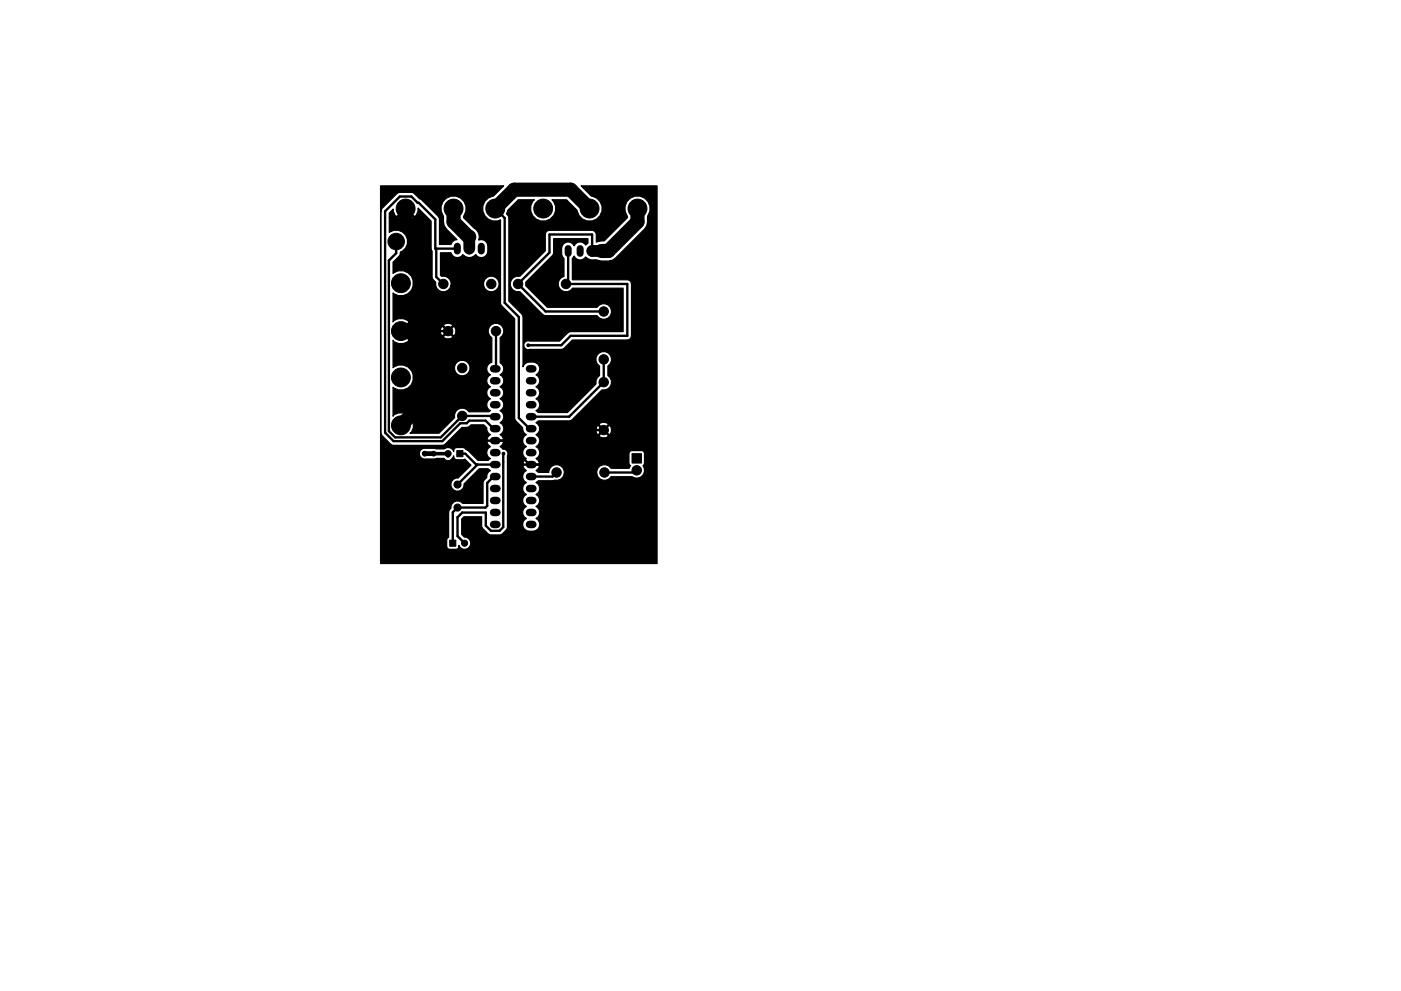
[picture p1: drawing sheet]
<svg xmlns="http://www.w3.org/2000/svg" width="297mm" height="210mm" viewBox="0 0 297 210" stroke-linecap="round" stroke-linejoin="round" font-family="sans-serif">
<path d="M90.1 96.2h1.9" fill="none" stroke="#000" stroke-width="1"/>
<g fill="#000" stroke="#000" stroke-width=".21">
<path d="M96.8 95.6h1.3v1.3h-1.3zM134 96.2h2v2h-2zM95.4 114.6h1.3v1.3h-1.3z"/>
<circle cx="84" cy="51.2" r="1.75"/>
<circle cx="86" cy="44.2" r="2"/>
<circle cx="96.2" cy="44.2" r="2"/>
<circle cx="105" cy="44.2" r="2"/>
<circle cx="115.2" cy="44.2" r="2"/>
<circle cx="125" cy="44.2" r="2"/>
<circle cx="135.2" cy="44.2" r="2"/>
<circle cx="85" cy="70.2" r="2"/>
<circle cx="85" cy="60.1" r="2"/>
<circle cx="94" cy="60.2" r="1"/>
<circle cx="95" cy="70.2" r="1"/>
<circle cx="98" cy="78.1" r="1"/>
<circle cx="104.2" cy="60.2" r="1"/>
<circle cx="105.2" cy="70.2" r="1"/>
<circle cx="109.8" cy="60.2" r="1"/>
<circle cx="112" cy="73.2" r=".3"/>
<circle cx="120" cy="60.2" r="1"/>
<circle cx="128" cy="76.2" r="1"/>
<circle cx="128" cy="66.1" r="1"/>
<circle cx="85" cy="80.1" r="2"/>
<circle cx="85" cy="90.2" r="2"/>
<circle cx="90" cy="96.2" r=".45"/>
<circle cx="90" cy="96.2" r=".5"/>
<circle cx="91.9" cy="96.2" r=".5"/>
<circle cx="95" cy="96.2" r=".65"/>
<circle cx="98" cy="88.2" r="1"/>
<circle cx="106.7" cy="96.2" r=".3"/>
<circle cx="128" cy="91.2" r="1"/>
<circle cx="128" cy="81.1" r="1"/>
<circle cx="135" cy="99.8" r="1"/>
<circle cx="97" cy="102.8" r=".75"/>
<circle cx="97" cy="107.7" r=".75"/>
<circle cx="98.5" cy="115.2" r=".65"/>
<circle cx="118" cy="100.2" r="1"/>
<circle cx="128.2" cy="100.2" r="1"/>
</g>
<g fill="none" stroke="#000" stroke-width="1.6">
<path d="M104.7 78.2h.7M112.3 78.2h.7M104.7 80.8h.7M104.7 83.3h.7M104.7 85.9h.7M104.7 88.4h.7M104.7 90.9h.7M104.7 93.5h.7M104.7 96h.7M104.7 98.6h.7M112.3 80.8h.7M112.3 83.3h.7"/>
<path d="M112.3 85.9h.7M112.3 88.4h.7M112.3 90.9h.7M112.3 93.5h.7M112.3 96h.7M112.3 98.6h.7M104.7 101.1h.7M104.7 103.6h.7M104.7 106.2h.7M104.7 108.7h.7M104.7 111.3h.7M112.3 101.1h.7"/>
<path d="M112.3 103.6h.7M112.3 106.2h.7M112.3 108.7h.7M112.3 111.3h.7"/>
</g>
<path d="M97 52.2v1M99.5 52.2v1M102 52.2v1M120.5 52.7v1M123 52.7v1M125.5 52.7v1" fill="none" stroke="#000" stroke-width="1.5"/>
<g fill="none" stroke="#000" stroke-width=".5">
<path d="M84 51.2v2.5l-1.6 1.6v36.2l1.4 1.3h9.6l4.6-4.6h6.8l.2 .2M92.5 52.7v6l1.5 1.5M97 52.7h-4.7v-6.2l-3.5-3.5h-.2l-1.4-1.3h-2.4l-3.2 3.1v47l1.8 1.8h10.4l3.8-3.8h1.4l.5-.6h3.5l1.7 1.7h.3M105 44.2l2 2v18l3 3v21.5l2.3 2.2h.3M120.5 53.2v6.6l-.5 .4M125.5 49.7h-9v3.9l-6.7 6.6 5.9 5.9h12.3M125.5 49.7v.1M125.5 49.8v3.4M89 69.7l.5 .5h5.5M90.5 67.7h18v27.1l3.8 3.8h2.4l1.8-1.9v-5.5h11.5M105.2 70.2v7.9l-.2 .1M119.5 60.2h13.5v11h-12l-2 2h-7"/>
<path d="M128 76.2v4.9l-7.3 7.3h-8.1M97.5 96.2h1.2l2.3 2.4h4M101.2 98.6l-4.2 4.2M106.7 96.3v15.5l-.8 .8h-1.8l-1.1-1.1v-2.8h-5l-1 1v4l1.5 1.5M108.5 93.2l-.2 .3h-3.3M135 99.8l-.5 .4h-6.3M105 101.1h-.3l-1.4 1.4v4.8l-.4 .4h-5.9l-1 1v6.5M118 100.2l-.9 .9h-4.5"/>
</g>
<path d="M86 44.2v2.9l3 3v36.1l-4 4M96.2 44.2v2.9l3.1 3.1h.2M105 44.2l4-4h12l4 4M135.2 44.2v2.9l-6.2 6.1h-1.5M89 69.7l-.5 .5h-3.5M89 66.2l1.5 1.5" fill="none" stroke="#000" stroke-width="3"/>
<path d="M112.6 90.9h.4" fill="none" stroke="#000" stroke-width=".25"/>
<path d="M99.5 50.2v2.5M125.5 53.2h2" fill="none" stroke="#000" stroke-width="2.5"/>
<path d="M92 96.2h3v.5" fill="none" stroke="#000" stroke-width=".75"/>
<path d="M80.7 39.4h26.1l-2.2 2.2a2.66 2.66 0 0 0-2.2 3.4 2.66 2.66 0 0 0 3.7 1.6v17.6l.3 .7 2.7 2.7v21.1l.3 .6 1.4 1.5a1.33 1.33 0 0 0 .8 1.4 1.41 1.41 0 0 0-.8 1.3 1.41 1.41 0 0 0 .8 1.3 1.41 1.41 0 0 0-.8 1.2 1.41 1.41 0 0 0 .8 1.3l-.4 .3-.3 .5 .1 .3h3.2l.1-.3-.2-.5-.5-.3 .4-.3a1.42 1.42 0 0 0-.4-2.2 1.4 1.4 0 0 0 .3-2.4h13.1l.1 .3a1.26 1.26 0 0 0 1.9-.3l-1-1-1 1h-13.1l-.3-.2 .7-.7 .1-.5h12l.2 1.1 .2 .1 1-1h.4l1 1a1.16 1.16 0 0 0 0-1.9l-1 .9h-.4l-1-.9-.2 .1-.2 .6h-12l-.3-.9h12.9l1 1 1-1a1.16 1.16 0 0 0-2 0h-12.9l-.5-.4 .5-.4 6.9-.1 6.6-6.5a1.66 1.66 0 0 0 1.9-1 1.66 1.66 0 0 0-.6-2v-2.1a1.66 1.66 0 0 0 .4-2.5 1.66 1.66 0 0 0-2.6 .1 1.66 1.66 0 0 0 .4 2.5v2a1.63 1.63 0 0 0-.7 1.8l-6.1 6h-6.2l-.5-.4a1.41 1.41 0 0 0 .8-1.2 1.41 1.41 0 0 0-.8-1.3 1.41 1.41 0 0 0 .8-1.3 1.41 1.41 0 0 0-.8-1.2 1.41 1.41 0 0 0 .8-1.3 1.41 1.41 0 0 0-.8-1.3 1.42 1.42 0 0 0 .8-1.6 1.42 1.42 0 0 0-1.4-1.1 1.7 1.7 0 0 0-2.1 1v-10.6l-.3-.6-2.7-2.7v-3.3h.3l.3 .6a1.64 1.64 0 0 0 1.7 .7l5.1 5 11.3 .1a1.66 1.66 0 0 0 2.5 .3 1.66 1.66 0 0 0 0-2.5 1.66 1.66 0 0 0-2.5 .4h-10.6l-4.5-4.6v-.7l5.8-6 .1-3.3h7.3v1l-.5 .4-.2-.3a1.38 1.38 0 0 0-2.3 .5 1.38 1.38 0 0 0-1.5-.8 1.38 1.38 0 0 0-1.1 1.3 1.95 1.95 0 0 0 .5 2.1v3.9l-.5 .2a1.66 1.66 0 0 0-.3 2.5 1.66 1.66 0 0 0 2.6-.3h10.7v9.3h-11.1l-.6 .2-1.8 1.8h-6.3a.94 .94 0 0 0-1.3 .8 .94 .94 0 0 0 1.3 .9h7l2.1-2h11.6a.88 .88 0 0 0 .9-.9v-11l-.3-.6-.6-.2h-11.6l-.1-4.6 .4-.5 .3 .5a1.35 1.35 0 0 0 2.2-.3l.8 .6 1.7 .1a4.3 4.3 0 0 0 3.8-.4l6.2-6.2 .4-.7 .2-2.1a2.67 2.67 0 0 0-.3-3.5 2.67 2.67 0 0 0-3.6 0 2.67 2.67 0 0 0-.4 3.5v.4l-4.9 4.9-1.7 .3v-2l-.3-.3-.6-.2h-9a.88 .88 0 0 0-.9 .8v3.5l-5.4 5.4a1.66 1.66 0 0 0-2 2h-.3v-14.4l-.1-.3-.4-.5 .2-.8 2.3-2.2h3.4l-.4 .4a2.67 2.67 0 0 0 .6 3.6 2.67 2.67 0 0 0 3.6-.4 2.67 2.67 0 0 0-.1-3.6h3.1l2.3 2.2a2.67 2.67 0 0 0 2.7 2.3 2.67 2.67 0 0 0 2.6-2.5 2.67 2.67 0 0 0-2.3-2.8l-2.2-2.2h16.1v80.2h-58.6v-23.1h8.2a1.16 1.16 0 0 0 1.4 .9l3.8-.1a1.09 1.09 0 0 0 1.1 .4 1.09 1.09 0 0 0 .9-.7l.1-.3v.2a.65 .65 0 0 0 .6 .6h1.3l.4-.1 1.4 1.3-2.8 2.7h-.4a1.41 1.41 0 0 0-1.1 1.6 1.41 1.41 0 0 0 1.6 1.2 1.41 1.41 0 0 0 1.2-1.5l3.2-3.2h1.9l.5 .3a1.33 1.33 0 0 0-.8 1.5l-.5 .5-.3 .7v4.3h-4.3l-.3-.3a1.39 1.39 0 0 0-1.5 0 1.39 1.39 0 0 0-.7 1.3l-.4 .6-.1 .3v5.3l-.3 .3-.1 1.6a.65 .65 0 0 0 .7 .6h1.5a.71 .71 0 0 0 .4-.8 1.29 1.29 0 0 0 2.3 .3 1.29 1.29 0 0 0-1.1-2l-.6-.6v-3.3l.5-.5h3.7l.1 2.3 1.3 1.3 .6 .3h1.8l.6-.3 .8-.7 .3-.7v-10.7h3.2l.1 .6 .7 .7a1.41 1.41 0 0 0-.8 1.2 1.41 1.41 0 0 0 .8 1.3 1.41 1.41 0 0 0-.8 1.3 1.41 1.41 0 0 0 .8 1.3 1.41 1.41 0 0 0-.8 1.2 1.41 1.41 0 0 0 .8 1.3 1.42 1.42 0 0 0-.8 1.6 1.42 1.42 0 0 0 1.4 1.1 1.59 1.59 0 0 0 1.7-.3 1.59 1.59 0 0 0 .4-1.7l-.7-.7a1.41 1.41 0 0 0 .8-1.3 1.41 1.41 0 0 0-.8-1.2 1.41 1.41 0 0 0 .8-1.3 1.41 1.41 0 0 0-.8-1.3 1.41 1.41 0 0 0 .8-1.3 1.41 1.41 0 0 0-.8-1.2l.5-.4h3l.5-.2a1.64 1.64 0 0 0 2-1.2h6.9l.3 .6a1.66 1.66 0 0 0 2.8-.1l4.5 .1a1.66 1.66 0 0 0 2.1-.3 1.66 1.66 0 0 0 .1-2.1l.3-.6v-2a.65 .65 0 0 0-.6-.6h-2l-.5 .2-.1 .4v2l.3 .6-.3 .6h-3.8a1.66 1.66 0 0 0-2.1-.7 1.66 1.66 0 0 0-1 1.9h-6.9v-.7a1.65 1.65 0 0 0-1.7-1.3 1.65 1.65 0 0 0-1.5 1.6h-2.3l-.5-.4 .5-.3 .2-.5-.1-.3h-3.2l-.1 .3 .3 .5 .4 .3-.7 .8-.1 .5h-3.2l.1-4.7a.95 .95 0 0 0-1.1-1.1l-.6-.5 .5-.4 .2-.5-.1-.3h-3.2l-.1 .3 .2 .5 .5 .4-.4 .2a1.42 1.42 0 0 0 .4 2.3l-.5 .4h-2.2l-2-2.1-.5-.2-.4-.4h-1.8a.71 .71 0 0 0-.4 .8 1.26 1.26 0 0 0-2-.6l-4.4-.1a1.16 1.16 0 0 0-.9 1.4h-8.2v-51.7l.1 47.3 2 2.1 .6 .3h10.4l.6-.3 3.5-3.5 1.4-.1 .6-.5h2.7l.6 .7a1.33 1.33 0 0 0 .8 1.4l-.5 .4-.2 .5 .1 .3h3.2l.1-.3-.2-.5-.5-.4 .4-.2a1.42 1.42 0 0 0-.4-2.3 1.41 1.41 0 0 0 .8-1.3 1.41 1.41 0 0 0-.8-1.3 1.41 1.41 0 0 0 .8-1.2 1.41 1.41 0 0 0-.8-1.3 1.41 1.41 0 0 0 .8-1.3 1.41 1.41 0 0 0-.8-1.2 1.41 1.41 0 0 0 .8-1.3 1.41 1.41 0 0 0-.8-1.3 1.4 1.4 0 0 0 .8-1.2 1.4 1.4 0 0 0-.8-1.3l.1-5.4a1.66 1.66 0 0 0 .3-2.5 1.66 1.66 0 0 0-2.5 .1 1.66 1.66 0 0 0 .4 2.5v5.2h-.2a1.42 1.42 0 0 0-.9 1.3 1.42 1.42 0 0 0 .8 1.3 1.41 1.41 0 0 0-.8 1.3 1.41 1.41 0 0 0 .8 1.3 1.41 1.41 0 0 0-.8 1.2 1.41 1.41 0 0 0 .8 1.3 1.41 1.41 0 0 0-.8 1.3 1.41 1.41 0 0 0 .8 1.2l-.4 .3h-4.2a1.66 1.66 0 0 0-2-.7 1.66 1.66 0 0 0-1 1.9l-3.3 3.3h-6.2a2.17 2.17 0 0 0 0-3.3l-1.9 1.8-.2-.1 1.9-1.9-.2-.4a2.32 2.32 0 0 0-3.2 .3v-6.1l.2 .1a2.66 2.66 0 0 0 3.5-.4 2.66 2.66 0 0 0 .1-3.5h9.3l.2 .6a1.67 1.67 0 0 0 2.8 0 1.67 1.67 0 0 0-1.1-2.5 1.67 1.67 0 0 0-1.9 1.9h-9.3l-.6-.5a2.57 2.57 0 0 0-3.2 .1v-5.8l.2 .3a2.29 2.29 0 0 0 3.2-.4l-1.9-1.8 .4-.1 1.7 1.7 .3-.2 .2-.3h6.6l.1 .3a1.26 1.26 0 0 0 1.9-.3l-1-1-1 1h-6.6l.2-.6v-.8h5.8v.6l.2 .5 .2 .1 1-1h.4l1 1a1.16 1.16 0 0 0 0-1.9l-1 .9h-.4l-1-.9-.2 .1-.2 .6h-5.8l-.2-.9h6.6l1 1 1-1-.1-.3a1.26 1.26 0 0 0-1.9 .3h-6.6l-.2-.3-.3-.2-1.7 1.6h-.4l1.9-1.8-.2-.4a2.31 2.31 0 0 0-3.2 .3v-6.1l.2 .1a2.68 2.68 0 0 0 3.6-.5 2.68 2.68 0 0 0-.2-3.6 2.68 2.68 0 0 0-3.6-.2v-2.4l1.3-1.3 .3-.8a2.4 2.4 0 0 0 1.2-3.5 2.4 2.4 0 0 0-3.6-.7v-3.2h1.8a2.16 2.16 0 0 0 3.4 0l-1.7-1.7-1.7 1.7h-1.8v-.9l.9-.8v.4l.4 .9 .3 .2 1.9-1.8 1.9 1.8 .3-.2 .4-.9v-.7l2.8 2.8 .2 11.8 .1 .4 .7 .8a1.67 1.67 0 0 0 1.3 2 1.67 1.67 0 0 0 1.9-1.3h6.9l.3 .6a1.67 1.67 0 0 0 2.7 0 1.67 1.67 0 0 0-1-2.6 1.67 1.67 0 0 0-2 2h-6.9v-.7a1.65 1.65 0 0 0-2-1.3l-.2-.2v-4.8h2.2l.1 .2a1.36 1.36 0 0 0 1.1 .9 1.36 1.36 0 0 0 1.3-.7l.7 .5 .7 .2 .7-.2 .7-.5a1.37 1.37 0 0 0 1.5 .6 1.37 1.37 0 0 0 1-1.3 1.9 1.9 0 0 0-.8-2.4l-.6-.1-.5 .1 .1-.7-.1-.8-.5-.7-2.7-2.5 .1-.5a2.68 2.68 0 0 0-2.3-4.1 2.68 2.68 0 0 0-2.1 4.2l.2 2.1 .5 .7 2.2 2.2a1.3 1.3 0 0 0-1.3 1.1h-2.4l-.1-5.7-3.7-3.8-.4-.2-1.4-1.3h-3.2l-3.4 3.3-.3 .6z" fill="#000" stroke="#000" stroke-width=".25"/>
</svg>
